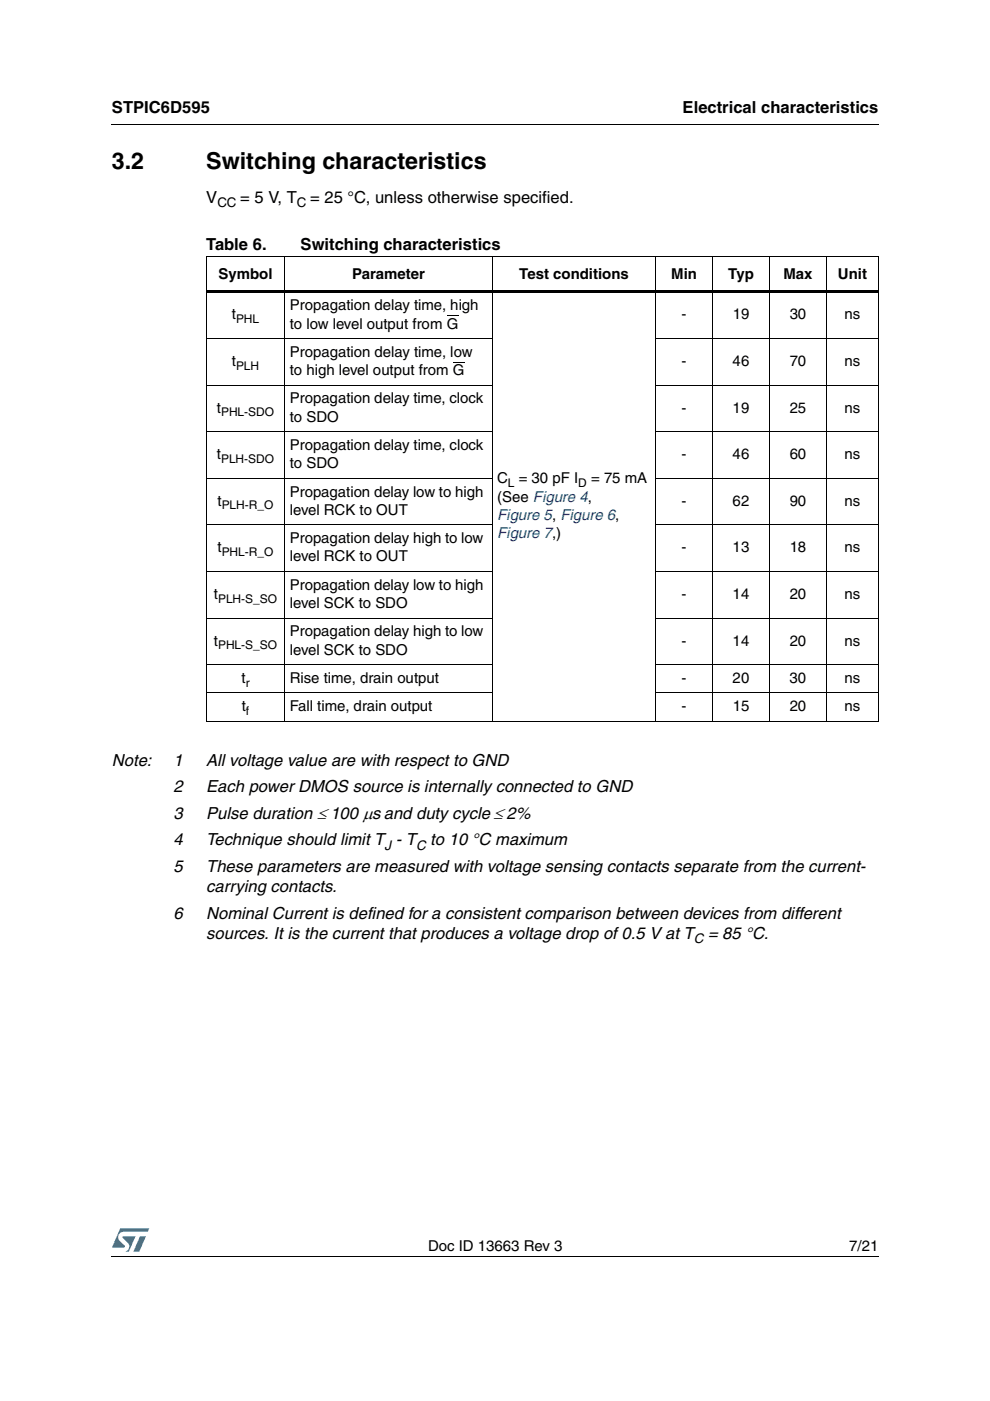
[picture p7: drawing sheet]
<svg xmlns="http://www.w3.org/2000/svg" width="210mm" height="297mm" viewBox="0 0 210 297" stroke-linecap="round" stroke-linejoin="round" font-family="sans-serif">
<defs><g id="words">
<g font-size="4.9">
<text x="23.7" y="35.9">3.2</text>
<text x="43.7" y="35.9">Switching characteristics</text>
</g>
<g font-size="3.5">
<text x="23.7" y="23.9">STPIC6D595</text>
<text x="144.7" y="23.9">Electrical characteristics</text>
<text x="43.7" y="43.1">V</text>
<text x="50.9" y="43.1">= 5 V, T</text>
<text x="65.8" y="43.1">= 25 °C, unless otherwise specified.</text>
<text x="43.7" y="53">Table 6.</text>
<text x="63.7" y="53">Switching characteristics</text>
<text x="23.7" y="162.3">Note:</text>
<text x="36.8" y="162.3">1</text>
<text x="36.8" y="168">2</text>
<text x="43.7" y="162.3">All voltage value are with respect to GND</text>
<text x="43.7" y="168">Each power DMOS source is internally connected to GND</text>
<text x="36.8" y="173.6">3</text>
<text x="43.7" y="173.6">Pulse duration ≤ 100 μsand duty cycle≤ 2%</text>
<text x="36.8" y="179.3">4</text>
<text x="43.7" y="179.3">Technique should limit T - T</text>
<text x="91.2" y="179.3">to 10 °C maximum</text>
<text x="36.8" y="184.9">5</text>
<text x="43.7" y="184.9">These parameters are measured with voltage sensing contacts separate from the current-</text>
<text x="43.7" y="189.1">carrying contacts.</text>
<text x="36.8" y="194.8">6</text>
<text x="43.7" y="194.8">Nominal Current is defined for a consistent comparison between devices from different</text>
<text x="43.7" y="199">sources. It is the current that produces a voltage drop of 0.5 V at T</text>
<text x="150.1" y="199">= 85 °C.</text>
</g>
<g font-size="3.2">
<text x="46.3" y="59.1">Symbol</text>
<text x="74.7" y="59.1">Parameter</text>
<text x="110.1" y="59.1">Test conditions</text>
<text x="142.3" y="59.1">Min</text>
<text x="154.4" y="59.1">Typ</text>
<text x="166.1" y="59.1">Max</text>
<text x="177.7" y="59.1">Unit</text>
<text x="61.4" y="65.8">Propagation delay time, high</text>
<text x="49.1" y="67.7">t</text>
<text x="61.4" y="69.7">to low level output from G</text>
<text x="144.5" y="67.7">-</text>
<text x="155.3" y="67.7">19</text>
<text x="167.4" y="67.7">30</text>
<text x="179.1" y="67.7">ns</text>
<text x="49.1" y="77.6">t</text>
<text x="61.4" y="75.6">Propagation delay time, low</text>
<text x="144.5" y="77.6">-</text>
<text x="155.3" y="77.6">46</text>
<text x="167.4" y="77.6">70</text>
<text x="179.1" y="77.6">ns</text>
<text x="61.4" y="79.5">to high level output from G</text>
<text x="46" y="87.5">t</text>
<text x="61.4" y="85.5">Propagation delay time, clock</text>
<text x="61.4" y="89.4">to SDO</text>
<text x="144.5" y="87.5">-</text>
<text x="155.3" y="87.5">19</text>
<text x="167.4" y="87.5">25</text>
<text x="179.1" y="87.5">ns</text>
<text x="61.4" y="95.4">Propagation delay time, clock</text>
<text x="46" y="97.3">t</text>
<text x="61.4" y="99.3">to SDO</text>
<text x="144.5" y="97.3">-</text>
<text x="155.3" y="97.3">46</text>
<text x="167.4" y="97.3">60</text>
<text x="179.1" y="97.3">ns</text>
<text x="46.1" y="107.2">t</text>
<text x="61.4" y="105.3">Propagation delay low to high</text>
<text x="105.4" y="102.5">C</text>
<text x="105.4" y="106.3">(See Figure 4,</text>
<text x="110" y="102.5">= 30 pF I</text>
<text x="125.3" y="102.5">= 75 mA</text>
<text x="144.5" y="107.2">-</text>
<text x="155.3" y="107.2">62</text>
<text x="167.4" y="107.2">90</text>
<text x="179.1" y="107.2">ns</text>
<text x="61.4" y="109.2">level RCK to OUT</text>
<text x="46.1" y="117.1">t</text>
<text x="61.4" y="115.2">Propagation delay high to low</text>
<text x="61.4" y="119">level RCK to OUT</text>
<text x="144.5" y="117.1">-</text>
<text x="155.3" y="117.1">13</text>
<text x="167.4" y="117.1">18</text>
<text x="179.1" y="117.1">ns</text>
<text x="61.4" y="125.1">Propagation delay low to high</text>
<text x="45.4" y="127">t</text>
<text x="61.4" y="128.9">level SCK to SDO</text>
<text x="144.5" y="127">-</text>
<text x="155.3" y="127">14</text>
<text x="167.4" y="127">20</text>
<text x="179.1" y="127">ns</text>
<text x="45.4" y="136.9">t</text>
<text x="61.4" y="134.9">Propagation delay high to low</text>
<text x="144.5" y="136.9">-</text>
<text x="155.3" y="136.9">14</text>
<text x="167.4" y="136.9">20</text>
<text x="179.1" y="136.9">ns</text>
<text x="61.4" y="138.8">level SCK to SDO</text>
<text x="51.2" y="144.8">t</text>
<text x="61.4" y="144.8">Rise time, drain output</text>
<text x="144.5" y="144.8">-</text>
<text x="155.3" y="144.8">20</text>
<text x="167.4" y="144.8">30</text>
<text x="179.1" y="144.8">ns</text>
<text x="51.3" y="150.8">t</text>
<text x="61.4" y="150.8">Fall time, drain output</text>
<text x="144.5" y="150.8">-</text>
<text x="155.3" y="150.8">15</text>
<text x="167.4" y="150.8">20</text>
<text x="179.1" y="150.8">ns</text>
<text x="90.8" y="265.1">Doc ID 13663 Rev 3</text>
<text x="180.1" y="265.1">7/21</text>
</g>
<g font-size="3.2" fill="#00f">
<text x="105.4" y="110.2">Figure 5, Figure 6,</text>
<text x="105.4" y="114.1">Figure 7,)</text>
</g>
<g font-size="2.8">
<text x="46.1" y="44">CC</text>
<text x="62.9" y="44">C</text>
<text x="81.5" y="180.1">J</text>
<text x="88.2" y="180.1">C</text>
<text x="147.1" y="199.9">C</text>
</g>
<g font-size="2.5">
<text x="50" y="68.5">PHL</text>
<text x="50" y="78.4">PLH</text>
<text x="46.9" y="88.3">PHL-SDO</text>
<text x="46.9" y="98.1">PLH-SDO</text>
<text x="107.7" y="103.3">L</text>
<text x="122.6" y="103.3">D</text>
<text x="47" y="108">PLH-R_O</text>
<text x="47" y="117.9">PHL-R_O</text>
<text x="46.2" y="127.8">PLH-S_SO</text>
<text x="46.2" y="137.6">PHL-S_SO</text>
<text x="52.1" y="145.6">r</text>
<text x="52.2" y="151.6">f</text>
</g>
</g></defs>
<g fill="#009ad9">
<path d="M29.7 262.1h1.3l-1.5 3.3h-1.2z"/>
<path d="M25.5 260.5h6.2l-.4 .7h-5.1a1.13 1.13 0 0 0-1.1 .7 1.13 1.13 0 0 0 .3 1.2l1.1 1-.1 .3-2.7 .1z"/>
<path d="M26 262.1h2.8l-1.5 3.3h-.7a1.18 1.18 0 0 0 .5-1.9l-1.1-1.1z"/>
</g>
<path d="M23.6 26.2l.1 .2zM43.6 61.6h142.7v.6h-142.7zM23.6 266.3l.1 .1z" fill="#000"/>
<g fill="none" stroke="#000" stroke-width=".21">
<path d="M23.7 26.3h162.6M43.6 54.5h142.7M43.7 54.6v98.2M60.4 54.4v98.6M104.4 54.4v98.6M139 54.4v98.6M151 54.4v98.6M163.2 54.4v98.6M175.2 54.4v98.6M186.2 54.6v98.2M43.6 71.8h60.8M94.7 66.9h2.5"/>
<path d="M96 76.8h2.5M138.9 71.8h47.4M43.6 81.6h60.8M43.6 91.5h60.8M138.9 81.6h47.4M138.9 91.5h47.4M43.6 101.4h60.8M43.6 111.3h60.8M138.9 101.4h47.4M138.9 111.3h47.4M43.6 121.2h60.8M43.6 131h60.8"/>
<path d="M138.9 121.2h47.4M138.9 131h47.4M43.6 140.9h60.8M43.6 146.9h60.8M43.6 152.9h142.7M138.9 140.9h47.4M138.9 146.9h47.4M23.7 266.3h162.6"/>
</g>
<use href="#words"/>
</svg>
